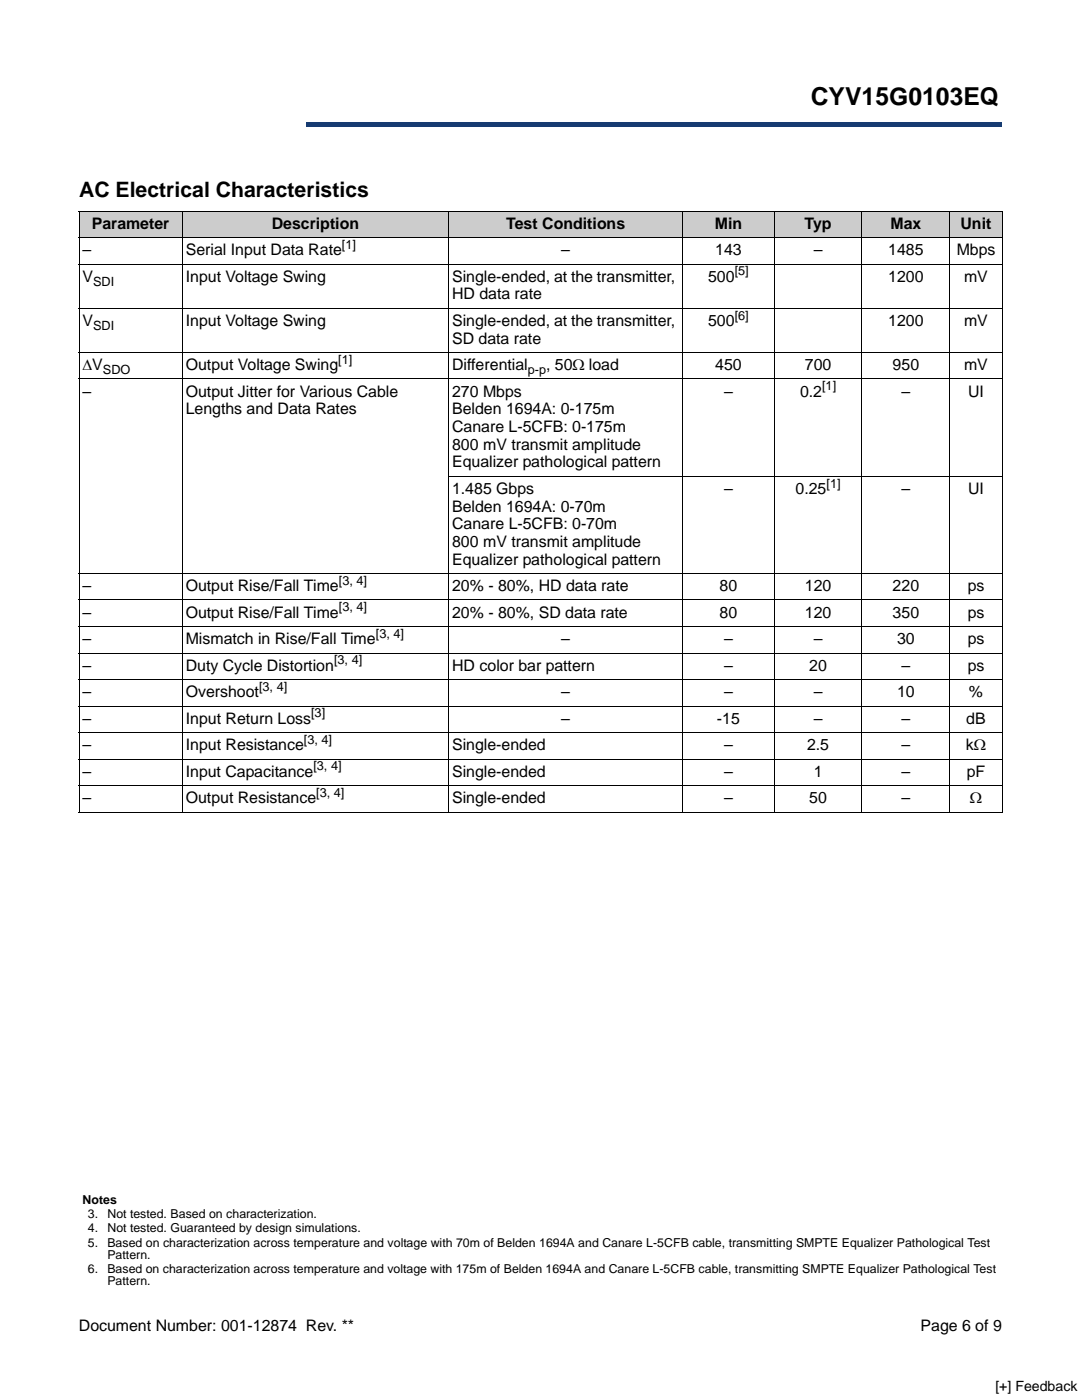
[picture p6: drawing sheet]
<svg xmlns="http://www.w3.org/2000/svg" width="216mm" height="279mm" viewBox="0 0 216 279" stroke-linecap="round" stroke-linejoin="round" font-family="sans-serif">
<defs><g id="words">
<text font-size="4.9" x="161.8" y="20.9">CYV15G0103EQ</text>
<text font-size="4.2" x="15.8" y="39.3">AC Electrical Characteristics</text>
<g font-size="3.2">
<text x="18.3" y="45.6">Parameter</text>
<text x="54.2" y="45.6">Description</text>
<text x="101" y="45.6">Test Conditions</text>
<text x="142.6" y="45.6">Min</text>
<text x="160.5" y="45.6">Typ</text>
<text x="177.7" y="45.6">Max</text>
<text x="191.7" y="45.6">Unit</text>
<text x="16.5" y="50.9">–</text>
<text x="37.1" y="50.9">Serial Input Data Rate</text>
<text x="112" y="50.9">–</text>
<text x="142.7" y="50.9">143</text>
<text x="162.4" y="50.9">–</text>
<text x="177.2" y="50.9">1485</text>
<text x="190.9" y="50.9">Mbps</text>
<text x="16.5" y="56.2">V</text>
<text x="37.1" y="56.2">Input Voltage Swing</text>
<text x="90.2" y="56.2">Single-ended, at the transmitter,</text>
<text x="90.2" y="59.8">HD data rate</text>
<text x="141.3" y="56.2">500</text>
<text x="177.2" y="56.2">1200</text>
<text x="192.4" y="56.2">mV</text>
<text x="16.5" y="65">V</text>
<text x="37.1" y="65">Input Voltage Swing</text>
<text x="90.2" y="65">Single-ended, at the transmitter,</text>
<text x="141.3" y="65">500</text>
<text x="177.2" y="65">1200</text>
<text x="192.4" y="65">mV</text>
<text x="90.2" y="68.6">SD data rate</text>
<text x="16.5" y="73.9">ΔV</text>
<text x="37.1" y="73.9">Output Voltage Swing</text>
<text x="90.2" y="73.9">Differential</text>
<text x="109" y="73.9">, 50Ω load</text>
<text x="142.7" y="73.9">450</text>
<text x="160.6" y="73.9">700</text>
<text x="178.1" y="73.9">950</text>
<text x="192.4" y="73.9">mV</text>
<text x="16.5" y="79.2">–</text>
<text x="37.1" y="79.2">Output Jitter for Various Cable</text>
<text x="37.1" y="82.7">Lengths and Data Rates</text>
<text x="90.2" y="79.2">270 Mbps</text>
<text x="90.2" y="82.7">Belden 1694A: 0-175m</text>
<text x="144.5" y="79.2">–</text>
<text x="159.6" y="79.2">0.2</text>
<text x="179.9" y="79.2">–</text>
<text x="193.2" y="79.2">UI</text>
<text x="90.2" y="86.2">Canare L-5CFB: 0-175m</text>
<text x="90.2" y="89.7">800 mV transmit amplitude</text>
<text x="90.2" y="93.3">Equalizer pathological pattern</text>
<text x="90.2" y="98.6">1.485 Gbps</text>
<text x="144.5" y="98.6">–</text>
<text x="158.7" y="98.6">0.25</text>
<text x="179.9" y="98.6">–</text>
<text x="193.2" y="98.6">UI</text>
<text x="90.2" y="102.1">Belden 1694A: 0-70m</text>
<text x="90.2" y="105.6">Canare L-5CFB: 0-70m</text>
<text x="90.2" y="109.2">800 mV transmit amplitude</text>
<text x="90.2" y="112.7">Equalizer pathological pattern</text>
<text x="16.5" y="118">–</text>
<text x="37.1" y="118">Output Rise/Fall Time</text>
<text x="90.2" y="118">20% - 80%, HD data rate</text>
<text x="143.6" y="118">80</text>
<text x="160.6" y="118">120</text>
<text x="178.1" y="118">220</text>
<text x="193.1" y="118">ps</text>
<text x="16.5" y="123.3">–</text>
<text x="37.1" y="123.3">Output Rise/Fall Time</text>
<text x="90.2" y="123.3">20% - 80%, SD data rate</text>
<text x="143.6" y="123.3">80</text>
<text x="160.6" y="123.3">120</text>
<text x="178.1" y="123.3">350</text>
<text x="193.1" y="123.3">ps</text>
<text x="16.5" y="128.5">–</text>
<text x="37.1" y="128.5">Mismatch in Rise/Fall Time</text>
<text x="112" y="128.5">–</text>
<text x="144.5" y="128.5">–</text>
<text x="162.4" y="128.5">–</text>
<text x="179" y="128.5">30</text>
<text x="193.1" y="128.5">ps</text>
<text x="16.5" y="133.8">–</text>
<text x="37.1" y="133.8">Duty Cycle Distortion</text>
<text x="90.2" y="133.8">HD color bar pattern</text>
<text x="144.5" y="133.8">–</text>
<text x="161.5" y="133.8">20</text>
<text x="179.9" y="133.8">–</text>
<text x="193.1" y="133.8">ps</text>
<text x="16.5" y="139.1">–</text>
<text x="37.1" y="139.1">Overshoot</text>
<text x="112" y="139.1">–</text>
<text x="144.5" y="139.1">–</text>
<text x="162.4" y="139.1">–</text>
<text x="179" y="139.1">10</text>
<text x="193.3" y="139.1">%</text>
<text x="16.5" y="144.4">–</text>
<text x="16.5" y="149.7">–</text>
<text x="37.1" y="144.4">Input Return Loss</text>
<text x="37.1" y="149.7">Input Resistance</text>
<text x="90.2" y="149.7">Single-ended</text>
<text x="112" y="144.4">–</text>
<text x="143.1" y="144.4">-15</text>
<text x="144.5" y="149.7">–</text>
<text x="161" y="149.7">2.5</text>
<text x="162.4" y="144.4">–</text>
<text x="179.9" y="144.4">–</text>
<text x="179.9" y="149.7">–</text>
<text x="192.7" y="149.7">kΩ</text>
<text x="192.8" y="144.4">dB</text>
<text x="16.5" y="155">–</text>
<text x="37.1" y="155">Input Capacitance</text>
<text x="90.2" y="155">Single-ended</text>
<text x="144.5" y="155">–</text>
<text x="162.4" y="155">1</text>
<text x="179.9" y="155">–</text>
<text x="192.9" y="155">pF</text>
<text x="16.5" y="160.3">–</text>
<text x="37.1" y="160.3">Output Resistance</text>
<text x="90.2" y="160.3">Single-ended</text>
<text x="144.5" y="160.3">–</text>
<text x="161.5" y="160.3">50</text>
<text x="179.9" y="160.3">–</text>
<text x="193.5" y="160.3">Ω</text>
<text x="15.7" y="265.6">Document Number: 001-12874 Rev. **</text>
<text x="183.7" y="265.6">Page 6 of 9</text>
</g>
<text font-size="2.8" fill="#010101" x="198.6" y="277.6">[+] Feedback</text>
<g font-size="2.5">
<text x="68.2" y="49.7">[1]</text>
<text x="18.6" y="57">SDI</text>
<text x="146.6" y="55">[5]</text>
<text x="18.6" y="65.8">SDI</text>
<text x="146.6" y="63.8">[6]</text>
<text x="20.5" y="74.7">SDO</text>
<text x="67.5" y="72.6">[1]</text>
<text x="105.3" y="74.7">p-p</text>
<text x="164" y="77.9">[1]</text>
<text x="164.9" y="97.3">[1]</text>
<text x="67.6" y="116.7">[3, 4]</text>
<text x="67.6" y="122">[3, 4]</text>
<text x="75" y="127.3">[3, 4]</text>
<text x="51.7" y="137.9">[3, 4]</text>
<text x="66.7" y="132.6">[3, 4]</text>
<text x="62.1" y="143.2">[3]</text>
<text x="60.6" y="148.4">[3, 4]</text>
<text x="62.5" y="153.7">[3, 4]</text>
<text x="63.1" y="159">[3, 4]</text>
<text x="16.5" y="240.3">Notes</text>
<text x="17.5" y="243.1">3.</text>
<text x="17.5" y="246">4.</text>
<text x="21.4" y="246">Not tested. Guaranteed by design simulations.</text>
<text x="21.4" y="243.1">Not tested. Based on characterization.</text>
<text x="17.5" y="248.8">5.</text>
<text x="21.4" y="248.8">Based on characterization across temperature and voltage with 70m of Belden 1694A and Canare L-5CFB cable, transmitting SMPTE Equalizer Pathological Test</text>
<text x="21.4" y="251.2">Pattern.</text>
<text x="17.5" y="254.1">6.</text>
<text x="21.4" y="254.1">Based on characterization across temperature and voltage with 175m of Belden 1694A and Canare L-5CFB cable, transmitting SMPTE Equalizer Pathological Test</text>
<text x="21.4" y="256.5">Pattern.</text>
</g>
</g></defs>
<path d="M61 24.4h138.8v.9h-138.8z" fill="#163b71"/>
<path d="M61 24.4h138.9" fill="none" stroke="#163b71" stroke-width=".2"/>
<path d="M199.7 24.4h.2v1h-.2z" fill="#163b71"/>
<path d="M61 25.3h138.8" fill="none" stroke="#163b71" stroke-width=".2"/>
<path d="M61 24.3h.1v1h-.1z" fill="#163b71"/>
<path d="M15.8 8.6h45.2v18h-45.2z" fill="#fff"/>
<g fill="#ccc">
<path d="M15.8 42.1h20.6v5.3h-20.6z"/>
<path d="M36.4 42.1h53.1v5.3h-53.1z"/>
<path d="M89.5 42.1h46.7v5.3h-46.7z"/>
<path d="M136.2 42.1h18.3v5.3h-18.3z"/>
<path d="M154.5 42.1h17.5v5.3h-17.5z"/>
<path d="M172 42.1h17.5v5.3h-17.5z"/>
<path d="M189.5 42.1h10.5v5.3h-10.5z"/>
</g>
<g fill="#fff">
<path d="M15.8 47.4h20.6v5.3h-20.6z"/>
<path d="M36.4 47.4h53.1v5.3h-53.1z"/>
<path d="M89.5 47.4h46.7v5.3h-46.7z"/>
<path d="M136.2 47.4h18.3v5.3h-18.3z"/>
<path d="M154.5 47.4h17.5v5.3h-17.5z"/>
<path d="M172 47.4h17.5v5.3h-17.5z"/>
<path d="M189.5 47.4h10.5v5.3h-10.5z"/>
<path d="M15.8 52.7h20.6v8.8h-20.6z"/>
<path d="M36.4 52.7h53.1v8.8h-53.1z"/>
<path d="M89.5 52.7h46.7v8.8h-46.7z"/>
<path d="M136.2 52.7h18.3v8.8h-18.3z"/>
<path d="M154.5 52.7h35v8.8h-35z"/>
<path d="M189.5 52.7h10.5v8.8h-10.5z"/>
<path d="M15.8 61.5h20.6v8.8h-20.6z"/>
<path d="M36.4 61.5h53.1v8.8h-53.1z"/>
<path d="M89.5 61.5h46.7v8.8h-46.7z"/>
<path d="M136.2 61.5h18.3v8.8h-18.3z"/>
<path d="M154.5 61.5h35v8.8h-35z"/>
<path d="M189.5 61.5h10.5v8.8h-10.5z"/>
<path d="M15.8 70.3h20.6v5.3h-20.6z"/>
<path d="M36.4 70.3h53.1v5.3h-53.1z"/>
<path d="M89.5 70.3h46.7v5.3h-46.7z"/>
<path d="M136.2 70.3h18.3v5.3h-18.3z"/>
<path d="M154.5 70.3h17.5v5.3h-17.5z"/>
<path d="M172 70.3h17.5v5.3h-17.5z"/>
<path d="M189.5 70.3h10.5v5.3h-10.5z"/>
<path d="M15.8 75.6h20.6v38.8h-20.6z"/>
<path d="M36.4 75.6h53.1v38.8h-53.1z"/>
<path d="M89.5 75.6h46.7v19.4h-46.7z"/>
<path d="M136.2 75.6h18.3v19.4h-18.3z"/>
<path d="M154.5 75.6h17.5v19.4h-17.5z"/>
<path d="M172 75.6h17.5v19.4h-17.5z"/>
<path d="M189.5 75.6h10.5v19.4h-10.5z"/>
<path d="M89.5 95h46.7v19.4h-46.7z"/>
<path d="M136.2 95h18.3v19.4h-18.3z"/>
<path d="M154.5 95h17.5v19.4h-17.5z"/>
<path d="M172 95h17.5v19.4h-17.5z"/>
<path d="M189.5 95h10.5v19.4h-10.5z"/>
<path d="M15.8 114.4h20.6v5.3h-20.6z"/>
<path d="M36.4 114.4h53.1v5.3h-53.1z"/>
<path d="M89.5 114.4h46.7v5.3h-46.7z"/>
<path d="M136.2 114.4h18.3v5.3h-18.3z"/>
<path d="M154.5 114.4h17.5v5.3h-17.5z"/>
<path d="M172 114.4h17.5v5.3h-17.5z"/>
<path d="M189.5 114.4h10.5v5.3h-10.5z"/>
<path d="M15.8 119.7h20.6v5.3h-20.6z"/>
<path d="M36.4 119.7h53.1v5.3h-53.1z"/>
<path d="M89.5 119.7h46.7v5.3h-46.7z"/>
<path d="M136.2 119.7h18.3v5.3h-18.3z"/>
<path d="M154.5 119.7h17.5v5.3h-17.5z"/>
<path d="M172 119.7h17.5v5.3h-17.5z"/>
<path d="M189.5 119.7h10.5v5.3h-10.5z"/>
<path d="M15.8 125h20.6v5.3h-20.6z"/>
<path d="M36.4 125h53.1v5.3h-53.1z"/>
<path d="M89.5 125h46.7v5.3h-46.7z"/>
<path d="M136.2 125h18.3v5.3h-18.3z"/>
<path d="M154.5 125h17.5v5.3h-17.5z"/>
<path d="M172 125h17.5v5.3h-17.5z"/>
<path d="M189.5 125h10.5v5.3h-10.5z"/>
<path d="M15.8 130.3h20.6v5.3h-20.6z"/>
<path d="M36.4 130.3h53.1v5.3h-53.1z"/>
<path d="M89.5 130.3h46.7v5.3h-46.7z"/>
<path d="M136.2 130.3h18.3v5.3h-18.3z"/>
<path d="M154.5 130.3h17.5v5.3h-17.5z"/>
<path d="M172 130.3h17.5v5.3h-17.5z"/>
<path d="M189.5 130.3h10.5v5.3h-10.5z"/>
<path d="M15.8 135.6h20.6v5.3h-20.6z"/>
<path d="M36.4 135.6h53.1v5.3h-53.1z"/>
<path d="M89.5 135.6h46.7v5.3h-46.7z"/>
<path d="M136.2 135.6h18.3v5.3h-18.3z"/>
<path d="M154.5 135.6h17.5v5.3h-17.5z"/>
<path d="M172 135.6h17.5v5.3h-17.5z"/>
<path d="M189.5 135.6h10.5v5.3h-10.5z"/>
<path d="M15.8 140.9h20.6v5.3h-20.6z"/>
<path d="M36.4 140.9h53.1v5.3h-53.1z"/>
<path d="M89.5 140.9h46.7v5.3h-46.7z"/>
<path d="M136.2 140.9h18.3v5.3h-18.3z"/>
<path d="M154.5 140.9h17.5v5.3h-17.5z"/>
<path d="M172 140.9h17.5v5.3h-17.5z"/>
<path d="M189.5 140.9h10.5v5.3h-10.5z"/>
<path d="M15.8 146.2h20.6v5.3h-20.6z"/>
<path d="M36.4 146.2h53.1v5.3h-53.1z"/>
<path d="M89.5 146.2h46.7v5.3h-46.7z"/>
<path d="M136.2 146.2h18.3v5.3h-18.3z"/>
<path d="M154.5 146.2h17.5v5.3h-17.5z"/>
<path d="M172 146.2h17.5v5.3h-17.5z"/>
<path d="M189.5 146.2h10.5v5.3h-10.5z"/>
<path d="M15.8 151.5h20.6v5.3h-20.6z"/>
<path d="M36.4 151.5h53.1v5.3h-53.1z"/>
<path d="M89.5 151.5h46.7v5.3h-46.7z"/>
<path d="M136.2 151.5h18.3v5.3h-18.3z"/>
<path d="M154.5 151.5h17.5v5.3h-17.5z"/>
<path d="M172 151.5h17.5v5.3h-17.5z"/>
<path d="M189.5 151.5h10.5v5.3h-10.5z"/>
<path d="M15.8 156.8h20.6v5.3h-20.6z"/>
<path d="M36.4 156.8h53.1v5.3h-53.1z"/>
<path d="M89.5 156.8h46.7v5.3h-46.7z"/>
<path d="M136.2 156.8h18.3v5.3h-18.3z"/>
<path d="M154.5 156.8h17.5v5.3h-17.5z"/>
<path d="M172 156.8h17.5v5.3h-17.5z"/>
<path d="M189.5 156.8h10.5v5.3h-10.5z"/>
</g>
<g fill="none" stroke="#000" stroke-width=".2">
<path d="M15.7 42.1h184.4M15.7 47.4h184.4M15.7 52.7h184.4M15.8 42.2v119.8M36.4 42v120.2M89.5 42v120.2M136.2 42v120.2M154.5 42v120.2M172 42v120.2M189.5 42v120.2M200 42.2v119.8M15.7 61.5h184.4"/>
<path d="M15.7 70.3h184.4M15.7 75.6h184.4M89.4 95h110.7M15.7 114.4h184.4M15.7 119.7h184.4M15.7 125h184.4M15.7 130.3h184.4M15.7 135.6h184.4M15.7 140.9h184.4M15.7 146.2h184.4M15.7 151.5h184.4M15.7 156.8h184.4"/>
<path d="M15.7 162.1h184.4"/>
</g>
<use href="#words"/>
</svg>
